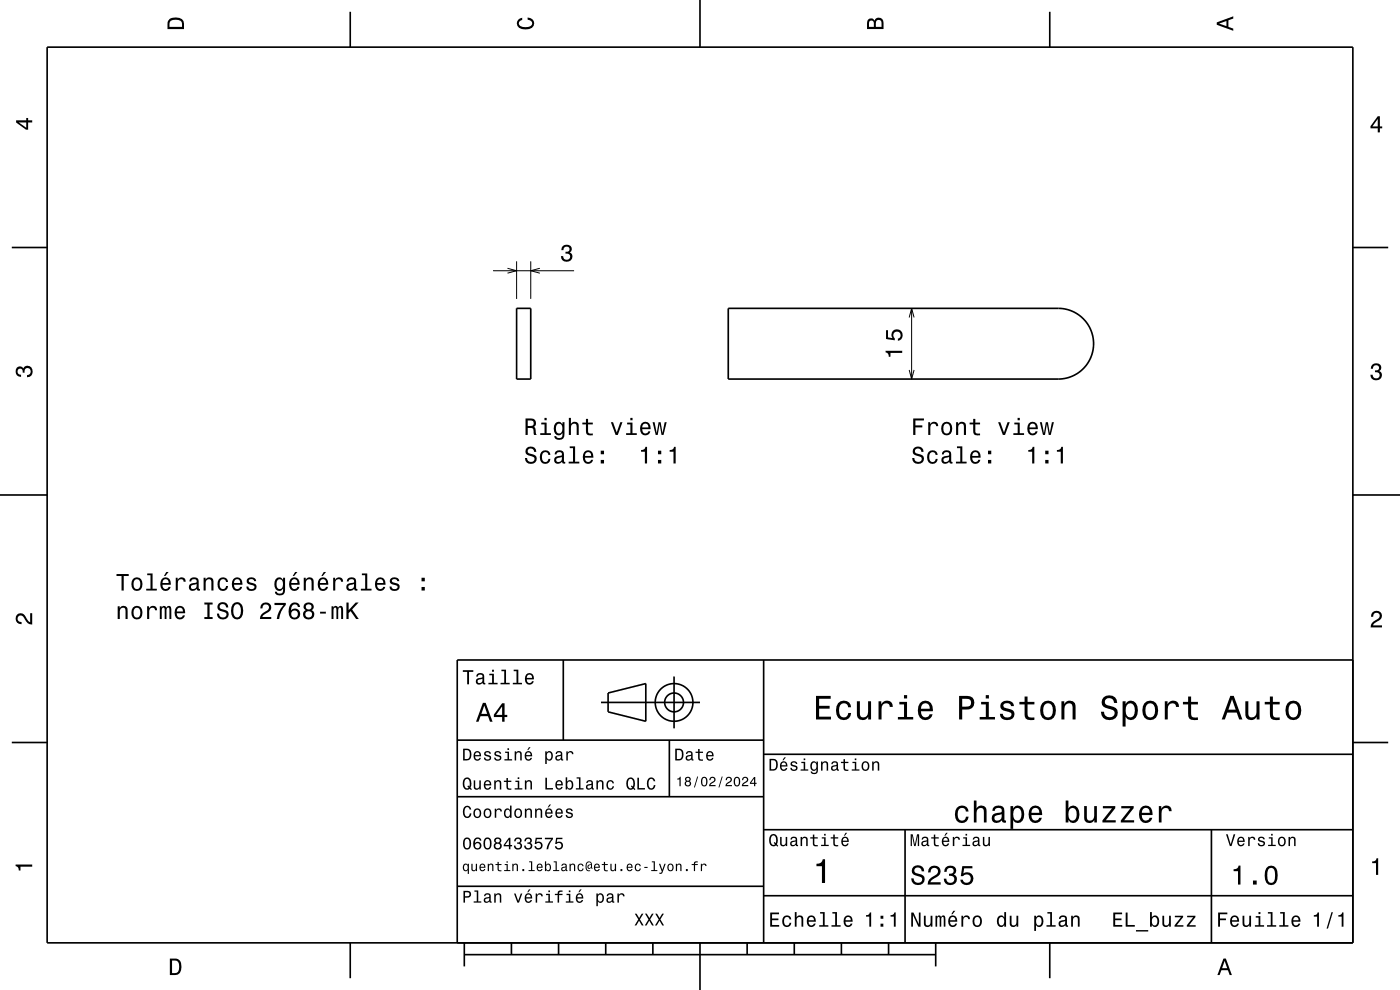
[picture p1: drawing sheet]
<svg xmlns="http://www.w3.org/2000/svg" width="297mm" height="210mm" viewBox="0 0 297 210" stroke-linecap="round" stroke-linejoin="round" font-family="sans-serif">
<path d="M104.6 57.4h17.2M107.7 56.9l1.9 .5-1.9 .5M109.6 55.4v8M112.6 55.4v8M114.5 56.9l-1.9 .5 1.9 .5M192.9 67.3l.5-1.9 .5 1.9M192.9 78.5l.5 1.9 .5-1.9M193.4 65.4v15" fill="none" stroke="#000" stroke-width=".21"/>
<g fill="none" stroke="#000" stroke-width=".35">
<path d="M10 10h277v190h-277zM74.3 2.5v7.5M148.5 0v10M222.7 2.5v7.5M2.5 52.5h7.5M287 52.5h7.5M109.6 65.4h3v15h-3zM154.5 65.4h70a7.5 7.5 0 0 1 7.5 7.5 7.5 7.5 0 0 1-7.5 7.5h-70zM0 105h10M287 105h10M119.5 140v17M162 140v60"/>
<path d="M287 140h-190v60M2.5 157.5h7.5M97 157h65M127.5 149h21M129 147l8-2v8l-8-2zM142 157v12M143 143.5v11M287 157.5h7.5M97 169h65M162 176h125M162 160h125M192 176v24"/>
<path d="M257 176v24M97 188h65M162 190h125M74.3 200v7.5M98.5 202.5h100M98.5 200v5M108.5 200v2.5M118.5 200v2.5M128.5 200v2.5M138.5 200v2.5M148.5 200v10M158.5 200v2.5"/>
<path d="M168.5 200v2.5M178.5 200v2.5M188.5 200v2.5M198.5 200v5M222.7 200v7.5"/>
<circle cx="143" cy="149" r="2"/>
<circle cx="143" cy="149" r="4"/>
</g>
<g fill="#000">
<path d="M36 4a2.18 2.18 0 0 0-.5 2.2h3.5v-1.2a1.43 1.43 0 0 0-1.7-1.3zM36.3 4.4a2.15 2.15 0 0 1 2.2 .3l.1 1h-2.6v-1z" fill-rule="evenodd"/>
<path d="M109.9 4.2l.9-.4v.4a.7 .7 0 0 0-.7 .5 .7 .7 0 0 0 .3 .8 1.7 1.7 0 0 0 2.5-.5 .9 .9 0 0 0-1-.8v-.5a1.24 1.24 0 0 1 1.4 1.1 1.24 1.24 0 0 1-1 1.4 2.22 2.22 0 0 1-2.5-.7l-.2-.5z" fill-rule="evenodd"/>
<path d="M184.2 4.2l-.3 .7v1.3h3.5v-1.3a.98 .98 0 0 0-.7-1.1 .98 .98 0 0 0-1.2 .6 .84 .84 0 0 0-1.3-.2zM184.5 4.5a.54 .54 0 0 1 .6-.1 .54 .54 0 0 1 .3 .6v.7h-1zM185.9 4.4a.62 .62 0 0 1 .8-.1 .62 .62 0 0 1 .3 .6v.8h-1.2z" fill-rule="evenodd"/>
<path d="M258.1 4.7v.6l3.5 1.2v-.4l-1-.4v-1.4l1-.4v-.4zM258.6 5l1.6-.5v1z" fill-rule="evenodd"/>
<path d="M3.4 25.5v.5l2.1 1.5h.5v-1.5h.8v-.5h-.8v-.5h-.4v.5zM4 26h1.6v1.1z" fill-rule="evenodd"/>
<path d="M292.3 24.7l-1.6 2.1v.4h1.6v.9h.4v-.9h.5v-.4h-.5v-2.1zM292.3 25.2v1.6h-1.1z" fill-rule="evenodd"/>
<path d="M119.4 52.2a1.08 1.08 0 0 1 1.3-.2 1.08 1.08 0 0 1 .5 1.3l-.3 .3a1.06 1.06 0 0 1 .5 1.2 1.06 1.06 0 0 1-1.2 .7 1.1 1.1 0 0 1-1.2-1.2h.5a.71 .71 0 0 0 1 .8 .71 .71 0 0 0 0-1.3h-.5v-.4a.61 .61 0 0 0 .8-.3 .61 .61 0 0 0-.3-.8 .61 .61 0 0 0-.8 .2l-.2 .6h-.4z" fill-rule="evenodd"/>
<path d="M187.9 74.4v.4a.77 .77 0 0 1 .6 .9h.4v-.8h2.5v-.5zM188 70v1.9l1.8 .3v-.4a.79 .79 0 0 1-.2-1.2 .79 .79 0 0 1 1.2 0 .79 .79 0 0 1-.1 1.1l-.2 .1v.5a1.21 1.21 0 0 0 1-1.5 1.21 1.21 0 0 0-1.6-.8 1.21 1.21 0 0 0-.6 1.7l-.9-.1v-1.6z" fill-rule="evenodd"/>
<path d="M291.1 77.4a1.08 1.08 0 0 1 1.4-.2 1.08 1.08 0 0 1 .4 1.2l-.3 .3a1.06 1.06 0 0 1 .5 1.3 1.06 1.06 0 0 1-1.2 .7 1.1 1.1 0 0 1-1.2-1.2h.5a.71 .71 0 0 0 1 .8 .71 .71 0 0 0 .1-1.3h-.6v-.4a.61 .61 0 0 0 .8-.3 .61 .61 0 0 0-.2-.8 .61 .61 0 0 0-.9 .2l-.1 .5h-.5z" fill-rule="evenodd"/>
<path d="M3.6 78a.86 .86 0 0 1 1.4 .2 1.06 1.06 0 0 1 1.2-.6 1.06 1.06 0 0 1 .7 1.2 1.1 1.1 0 0 1-1.2 1.2v-.4a.71 .71 0 0 0 .8-1 .71 .71 0 0 0-1.3-.1v.6h-.4a.61 .61 0 0 0-.3-.8 .61 .61 0 0 0-.8 .2 .61 .61 0 0 0 .2 .8l.6 .2v.4a1.15 1.15 0 0 1-1.2-.6 1.15 1.15 0 0 1 .3-1.3z" fill-rule="evenodd"/>
<path d="M111.5 88.8v3.5h.5v-1.5a.85 .85 0 0 1 1.2 .5l.1 1h.5l-.3-1.5-.2-.2a.97 .97 0 0 0 .4-1.2 .97 .97 0 0 0-1-.6zM112 89.2a1.09 1.09 0 0 1 1.2 .3 .6 .6 0 0 1-.1 .7 .6 .6 0 0 1-.6 .2h-.5zM114.8 89.6v.4h.7v1.9h-.9v.4h2.3v-.4h-.9v-2.3zM115.5 88.6v.5h.5v-.5zM117.8 89.8a1.57 1.57 0 0 0 .7 2.6l.5-.2 .3-.3a.73 .73 0 0 1-.3 1 .73 .73 0 0 1-1-.4h-.4a1.1 1.1 0 0 0 1.2 .8 1.1 1.1 0 0 0 .9-1.2v-2.5h-.4v.4l-.3-.4a.89 .89 0 0 0-1.2 .2zM118.1 90.1a.63 .63 0 0 1 .7-.2 .63 .63 0 0 1 .5 .6 1.11 1.11 0 0 1-.7 1.5 1.19 1.19 0 0 1-.5-1.9zM120.7 88.6v3.7h.4v-1.6a.63 .63 0 0 1 .4-.8 .63 .63 0 0 1 .8 .4v2h.5v-1.8a.88 .88 0 0 0-.6-1 .88 .88 0 0 0-1.1 .5v-1.4zM124.3 88.9v.7h-.8v.4h.8v1.8a1.04 1.04 0 0 0 1.5 .5v-.3a.68 .68 0 0 1-1-.4l-.1-1.6h1.1v-.4h-1.1v-.7zM129.6 89.6l1 2.7h.5l1-2.7h-.5l-.8 2.1-.7-2.1zM133 89.6v.4h.7v1.9h-.9v.4h2.3v-.4h-.9v-2.3zM133.7 88.6v.5h.5v-.5zM136.1 89.8a1.54 1.54 0 0 0 .8 2.6 1.05 1.05 0 0 0 1.1-.9h-.5l-.2 .3-.4 .2a.76 .76 0 0 1-.7-1h1.8a1.16 1.16 0 0 0-.5-1.3 1.16 1.16 0 0 0-1.4 .1zM136.4 90.1a.66 .66 0 0 1 .8-.2 .66 .66 0 0 1 .4 .8h-1.4zM138.4 89.6l.7 2.7h.4l.4-2.3 .4 2.3h.5l.6-2.7h-.4l-.4 2.3-.4-2.3h-.5l-.4 2.3-.4-2.3z" fill-rule="evenodd"/>
<path d="M111.8 95a.96 .96 0 0 0-.3 1.1 .96 .96 0 0 0 .9 .6 .77 .77 0 0 1 .9 .9 .84 .84 0 0 1-.9 .3 .84 .84 0 0 1-.6-.7h-.4a1.21 1.21 0 0 0 1.4 1.2 1.21 1.21 0 0 0 .8-1.8l-1.2-.4a.58 .58 0 0 1-.4-.8 .58 .58 0 0 1 .9-.2l.2 .1 .2 .6h.5a1.17 1.17 0 0 0-.7-1.2 1.17 1.17 0 0 0-1.3 .3zM114.8 95.9a1.53 1.53 0 0 0 .9 2.5 1.05 1.05 0 0 0 1.1-1.1h-.5a.67 .67 0 0 1-.6 .7 .67 .67 0 0 1-.7-.6 1.11 1.11 0 0 1 .7-1.5 .6 .6 0 0 1 .6 .6h.5a1.09 1.09 0 0 0-.8-1 1.09 1.09 0 0 0-1.2 .4zM117.9 95.7l-.2 .7h.4a.55 .55 0 0 1 .6-.5 .55 .55 0 0 1 .4 .7l-.2 .1a1.13 1.13 0 0 0-1.3 .9 .73 .73 0 0 0 .8 .8l.4-.1 .4-.3 .1 .3h.6v-.3l-.2-.1-.1-1.6a1.02 1.02 0 0 0-.6-.8 1.02 1.02 0 0 0-1.1 .2zM118.1 97.3l1.1-.4a.77 .77 0 0 1-.2 .9 .77 .77 0 0 1-.9 .1zM120.9 94.7v.4h.7v2.8h-1v.4h2.3v-.4h-.9v-3.2zM123.9 95.9a1.54 1.54 0 0 0 .8 2.5 1.06 1.06 0 0 0 1.1-.9h-.4l-.2 .4-.4 .1a.76 .76 0 0 1-.7-.9h1.8a1.16 1.16 0 0 0-.5-1.4 1.16 1.16 0 0 0-1.5 .2zM124.3 96.1a.66 .66 0 0 1 .8-.1 .66 .66 0 0 1 .3 .7h-1.3zM127.4 97.6v.7h.7v-.7zM127.4 95.6v.8h.7v-.8z" fill-rule="evenodd"/>
<path d="M136 95.5v.3h.8v2.5h.5v-3.5h-.4a.77 .77 0 0 1-.9 .7zM139.6 97.6v.7h.7v-.7zM139.6 95.6v.8h.7v-.8zM142.1 95.5v.3h.8v2.5h.4v-3.5h-.3a.77 .77 0 0 1-.9 .7z" fill-rule="evenodd"/>
<path d="M193.7 88.8v3.5h.5v-1.6h1.5v-.5h-1.5v-1h1.8v-.4zM196.9 89.6v2.7h.5v-1.6a.67 .67 0 0 1 .3-.8 .67 .67 0 0 1 .9 .3v.2h.4a.89 .89 0 0 0-.7-.9 .89 .89 0 0 0-1 .5v-.4zM200 89.8a1.53 1.53 0 0 0 .8 2.6 1.48 1.48 0 0 0 1.2-1.5 1.48 1.48 0 0 0-1.2-1.4l-.5 .1zM200.3 90.1a.67 .67 0 0 1 .7-.2 .67 .67 0 0 1 .5 .6 1.11 1.11 0 0 1-.7 1.5 1.17 1.17 0 0 1-.5-1.9zM202.8 89.6v2.7h.5v-1.6a.64 .64 0 0 1 .4-.8 .64 .64 0 0 1 .8 .4v2h.4v-1.8a.89 .89 0 0 0-.6-1 .89 .89 0 0 0-1 .5v-.4zM206.5 88.9v.7h-.8v.4h.8v1.8a1.05 1.05 0 0 0 1.4 .5v-.3a.68 .68 0 0 1-1-.4v-1.6h1v-.4h-1v-.7zM211.7 89.6l1 2.7h.5l1-2.7h-.5l-.7 2.1-.8-2.1zM215.2 89.6v.4h.7v1.9h-.9v.4h2.2v-.4h-.9v-2.3zM215.9 88.6v.5h.4v-.5zM218.2 89.8a1.54 1.54 0 0 0 .8 2.6 1.06 1.06 0 0 0 1.1-.9h-.4l-.2 .3-.4 .2a.76 .76 0 0 1-.7-1h1.8a1.16 1.16 0 0 0-.5-1.3 1.16 1.16 0 0 0-1.5 .1zM218.6 90.1a.66 .66 0 0 1 .8-.2 .66 .66 0 0 1 .3 .8h-1.3zM220.6 89.6l.7 2.7h.4l.4-2.3 .4 2.3h.4l.7-2.7h-.4l-.5 2.3-.4-2.3h-.4l-.4 2.3-.5-2.3z" fill-rule="evenodd"/>
<path d="M193.9 95a.96 .96 0 0 0-.2 1.1 .96 .96 0 0 0 .9 .6 .77 .77 0 0 1 .9 .9 .84 .84 0 0 1-.9 .3 .84 .84 0 0 1-.6-.7h-.5a1.21 1.21 0 0 0 1.5 1.2 1.21 1.21 0 0 0 .7-1.8l-1.2-.4a.58 .58 0 0 1-.3-.8 .58 .58 0 0 1 .8-.2l.2 .1 .3 .6h.4a1.16 1.16 0 0 0-.7-1.2 1.16 1.16 0 0 0-1.3 .3zM197 95.9a1.52 1.52 0 0 0 .8 2.5 1.05 1.05 0 0 0 1.1-1.1h-.4a.67 .67 0 0 1-.6 .7 .67 .67 0 0 1-.7-.6 1.11 1.11 0 0 1 .6-1.5 .6 .6 0 0 1 .7 .6h.4a1.09 1.09 0 0 0-.7-1 1.09 1.09 0 0 0-1.2 .4zM200.1 95.7l-.3 .7h.4a.55 .55 0 0 1 .7-.5 .55 .55 0 0 1 .4 .7l-.2 .1a1 1 0 0 0-1.1 .2 1 1 0 0 0-.2 1 .94 .94 0 0 0 1.6 .1l.1 .3h.6v-.3l-.3-.1v-.2v-1.4a1.02 1.02 0 0 0-.7-.8 1.02 1.02 0 0 0-1 .2zM200.3 97.3l1.1-.4a.77 .77 0 0 1-.2 .9 .77 .77 0 0 1-.9 .1l-.2-.3zM203 94.7v.4h.7v2.8h-.9v.4h2.3v-.4h-.9v-3.2zM206.1 95.9a1.54 1.54 0 0 0 .8 2.5 1.05 1.05 0 0 0 1.1-.9h-.5l-.2 .4-.4 .1a.76 .76 0 0 1-.6-.9h1.7a1.16 1.16 0 0 0-.5-1.4 1.16 1.16 0 0 0-1.4 .2zM206.4 96.1a.66 .66 0 0 1 .8-.1 .66 .66 0 0 1 .4 .7h-1.3zM209.6 97.6v.7h.7v-.7zM209.6 95.6v.8h.7v-.8z" fill-rule="evenodd"/>
<path d="M218.1 95.5v.3h.9v2.5h.4v-3.5h-.3a.78 .78 0 0 1-1 .7zM221.7 97.6v.7h.7v-.7zM221.7 95.6v.8h.7v-.8zM224.2 95.5v.3h.8v2.5h.5v-3.5h-.4a.77 .77 0 0 1-.9 .7z" fill-rule="evenodd"/>
<path d="M3.6 130.4a1.22 1.22 0 0 1 2 .7l.4 .6 .4 .3v-1.9h.4v2.4a1.8 1.8 0 0 1-1.7-1.4 .71 .71 0 0 0-.9-.5 .71 .71 0 0 0-.5 .8 .71 .71 0 0 0 .9 .5v.5a1.18 1.18 0 0 1-1.2-.7 1.18 1.18 0 0 1 .2-1.3z" fill-rule="evenodd"/>
<path d="M25 128.6v2.7h.4v-1.6a.63 .63 0 0 1 .4-.7 .63 .63 0 0 1 .8 .3v2h.5v-1.8a.89 .89 0 0 0-.6-1 .89 .89 0 0 0-1.1 .5v-.4zM28.2 128.9a1.53 1.53 0 0 0 .8 2.5 1.51 1.51 0 0 0 1.3-1.2 1.51 1.51 0 0 0-.8-1.6h-.9zM28.5 129.2a.67 .67 0 0 1 .7-.3 .67 .67 0 0 1 .5 .6 1.11 1.11 0 0 1-.7 1.5 1.17 1.17 0 0 1-.5-1.8zM31.2 128.6v2.7h.5v-1.5a.67 .67 0 0 1 .3-.8 .67 .67 0 0 1 .8 .2l.1 .2h.4a.89 .89 0 0 0-.7-.9 .89 .89 0 0 0-1 .6v-.5zM33.9 128.6v2.7h.4v-1.8l.2-.6h.3l.1 .3v2.1h.4v-2.1l.4-.3 .2 .1v.4v1.9h.5v-1.9a.69 .69 0 0 0-.6-.9l-.5 .4-.2-.3-.3-.1-.5 .4v-.3zM37.3 128.9a1.54 1.54 0 0 0 .8 2.5 1.06 1.06 0 0 0 1.1-.9h-.4l-.2 .4-.4 .1a.76 .76 0 0 1-.7-.9h1.8a1.17 1.17 0 0 0-.5-1.4 1.17 1.17 0 0 0-1.5 .2zM37.7 129.1a.66 .66 0 0 1 .8-.1 .66 .66 0 0 1 .3 .7h-1.3zM43.4 127.8v.4h.6v2.7h-.6v.4h1.7v-.4h-.6v-2.7h.6v-.4zM46.4 128a.97 .97 0 0 0-.2 1.1 .97 .97 0 0 0 .9 .6 .77 .77 0 0 1 .9 .9 .84 .84 0 0 1-.9 .3 .84 .84 0 0 1-.6-.7h-.5a1.21 1.21 0 0 0 1.5 1.2 1.21 1.21 0 0 0 .7-1.8l-.8-.3a.71 .71 0 0 1-.8-.6 .7 .7 0 0 1 .8-.6 .7 .7 0 0 1 .6 .8h.4a1.17 1.17 0 0 0-.7-1.2 1.17 1.17 0 0 0-1.3 .3zM49.4 128.2a2.52 2.52 0 0 0 .4 3.1 1.21 1.21 0 0 0 1.7-1 1.93 1.93 0 0 0-.9-2.5h-.8zM50 128.2l.3-.1a1.7 1.7 0 0 1 .3 2.8l-.3 .1a1.12 1.12 0 0 1-.8-1.4v-.6zM55.5 128.1l-.3 1h.5a.7 .7 0 0 1 .5-.9 .7 .7 0 0 1 .8 .5 .7 .7 0 0 1-.4 .9 1.8 1.8 0 0 0-1.5 1.7h2.4v-.4h-1.9a2.23 2.23 0 0 1 1.5-1.2 1.13 1.13 0 0 0 .1-1.7 1.13 1.13 0 0 0-1.7 .1zM58.2 127.9v.4h1.9a5.2 5.2 0 0 0-1.4 3h.5a5.2 5.2 0 0 1 1.4-3v-.4zM61.8 128.1a2.4 2.4 0 0 0 .2 3.2 1.16 1.16 0 0 0 1.5-.3 1.16 1.16 0 0 0-.2-1.6 1.16 1.16 0 0 0-1.6 .1 1.02 1.02 0 0 1 .9-1.3 .58 .58 0 0 1 .6 .6h.5a1.12 1.12 0 0 0-.8-1 1.12 1.12 0 0 0-1.1 .3zM61.7 130.3a.75 .75 0 0 1 1.5 0 .75 .75 0 0 1-1.5 0zM64.7 128a.84 .84 0 0 0 .2 1.4 1.11 1.11 0 0 0-.5 1.6 1.11 1.11 0 0 0 1.6 .3 1.03 1.03 0 0 0 .7-.9 1.03 1.03 0 0 0-.6-1 .89 .89 0 0 0 .4-1.1 .89 .89 0 0 0-1-.5zM64.8 130.3a.71 .71 0 0 1 1.4 0 .71 .71 0 0 1-1.4 0zM64.9 128.8a.6 .6 0 0 1 1.2 0 .6 .6 0 0 1-1.2 0zM67.9 129.8v.4h1.2v-.4zM70.3 128.6v2.7h.4l.1-2.1 .3-.3 .3 .3v2.1h.4v-1.8a.5 .5 0 0 1 .3-.6l.2 .1 .1 .4v1.9h.4v-1.9a.69 .69 0 0 0-.5-.9l-.6 .4-.2-.3-.3-.1-.5 .4v-.3zM73.5 127.8v3.5h.5v-1.2l.4-.5 1.1 1.7h.6l-1.4-2 1.4-1.5h-.6l-1.5 1.6v-1.6z" fill-rule="evenodd"/>
<path d="M24.7 121.8v.4h1.1v3.1h.4v-3.1h1.1v-.4zM28.2 122.8a1.53 1.53 0 0 0 .8 2.6 1.51 1.51 0 0 0 1.3-1.3 1.51 1.51 0 0 0-.8-1.5h-.9zM28.5 123.1a.67 .67 0 0 1 .7-.2 .67 .67 0 0 1 .5 .6 1.11 1.11 0 0 1-.7 1.5 1.17 1.17 0 0 1-.5-1.9zM31.2 121.6v.4h.7v2.9h-.9v.4h2.3v-.4h-.9v-3.3zM35.3 121.3l-.5 .9h.3l.7-.9zM34.3 122.8a1.54 1.54 0 0 0 .8 2.6 1.06 1.06 0 0 0 1.1-.9h-.4l-.3 .3-.3 .2a.75 .75 0 0 1-.7-1h1.7a1.16 1.16 0 0 0-.4-1.3 1.16 1.16 0 0 0-1.5 .1zM34.7 123.1a.66 .66 0 0 1 .8-.2 .66 .66 0 0 1 .3 .8h-1.3zM37.3 122.6v2.7h.4v-1.6a.67 .67 0 0 1 .4-.8 .67 .67 0 0 1 .8 .3l.1 .2h.4a.89 .89 0 0 0-.7-.9 .89 .89 0 0 0-1 .5v-.4zM40.4 122.7l-.2 .6h.4a.55 .55 0 0 1 .6-.5 .55 .55 0 0 1 .4 .8h-.2a1 1 0 0 0-1 .3 1 1 0 0 0-.3 1 .94 .94 0 0 0 1.7 0l.1 .3 .5 .1v-.4h-.2v-1.6a1.02 1.02 0 0 0-1.8-.6zM40.6 124.2l1.1-.3a.77 .77 0 0 1-.2 .9 .77 .77 0 0 1-.9 .1l-.1-.4zM43.2 122.6v2.7h.4v-1.6a.64 .64 0 0 1 .4-.8 .64 .64 0 0 1 .8 .4v2h.5v-1.8a.89 .89 0 0 0-.6-1 .89 .89 0 0 0-1.1 .5v-.4zM46.5 122.8a1.52 1.52 0 0 0 .8 2.6 1.05 1.05 0 0 0 1.1-1.1h-.4a.67 .67 0 0 1-.7 .7 .67 .67 0 0 1-.7-.6 1.12 1.12 0 0 1 .7-1.6 .6 .6 0 0 1 .6 .7h.5a1.09 1.09 0 0 0-.8-1 1.09 1.09 0 0 0-1.1 .3zM49.5 122.8a1.54 1.54 0 0 0 .8 2.6 1.06 1.06 0 0 0 1.1-.9h-.5l-.2 .3-.4 .2a.75 .75 0 0 1-.7-1h1.8a1.16 1.16 0 0 0-.5-1.3 1.16 1.16 0 0 0-1.4 .1zM49.8 123.1a.66 .66 0 0 1 .8-.2 .66 .66 0 0 1 .4 .8h-1.4zM52.6 122.7a.75 .75 0 0 0-.2 .8 .75 .75 0 0 0 .7 .5l.9 .4a.63 .63 0 0 1-.7 .6 .63 .63 0 0 1-.6-.6h-.4a1.07 1.07 0 0 0 1.2 1 1.07 1.07 0 0 0 .9-1.3l-.4-.3-1.1-.3a.54 .54 0 0 1 .4-.7 .54 .54 0 0 1 .6 .5h.5a1.03 1.03 0 0 0-.7-.9 1.03 1.03 0 0 0-1.1 .3zM58.5 122.8a1.57 1.57 0 0 0 .8 2.6l.4-.2 .3-.3a.73 .73 0 0 1-.3 1 .73 .73 0 0 1-1-.4h-.4a1.1 1.1 0 0 0 1.3 .8 1.1 1.1 0 0 0 .9-1.2v-2.5h-.5v.4l-.3-.4a.89 .89 0 0 0-1.2 .2zM58.8 123.1a.63 .63 0 0 1 .7-.2 .63 .63 0 0 1 .5 .6 1.1 1.1 0 0 1-.7 1.5 1.19 1.19 0 0 1-.5-1.9zM62.6 121.3l-.5 .9h.3l.7-.9zM61.6 122.8a1.54 1.54 0 0 0 .8 2.6 1.06 1.06 0 0 0 1.1-.9h-.4l-.2 .3-.4 .2a.76 .76 0 0 1-.7-1h1.8a1.17 1.17 0 0 0-.5-1.3 1.17 1.17 0 0 0-1.5 .1zM62 123.1a.66 .66 0 0 1 .8-.2 .66 .66 0 0 1 .3 .8h-1.3zM64.4 122.6v2.7h.5v-1.6a.63 .63 0 0 1 .4-.8 .63 .63 0 0 1 .8 .4v2h.4v-1.8a.89 .89 0 0 0-.6-1 .89 .89 0 0 0-1 .5v-.4zM68.7 121.3l-.5 .9h.3l.7-.9zM67.7 122.8a1.54 1.54 0 0 0 .8 2.6 1.06 1.06 0 0 0 1.1-.9h-.4l-.3 .3-.3 .2a.75 .75 0 0 1-.7-1h1.7a1.17 1.17 0 0 0-.5-1.3 1.17 1.17 0 0 0-1.4 .1zM68.1 123.1a.66 .66 0 0 1 .8-.2 .66 .66 0 0 1 .3 .8h-1.3zM70.7 122.6v2.7h.4v-1.6a.66 .66 0 0 1 .4-.8 .66 .66 0 0 1 .8 .3v.2h.5a.89 .89 0 0 0-.7-.9 .89 .89 0 0 0-1 .5v-.4zM73.8 122.7l-.2 .6h.4a.55 .55 0 0 1 .6-.5 .55 .55 0 0 1 .4 .8h-.2a1 1 0 0 0-1 .3 1 1 0 0 0-.3 1 .93 .93 0 0 0 1.7 0l.1 .3 .5 .1v-.4h-.2l-.1-1.6a1.02 1.02 0 0 0-.6-.8 1.02 1.02 0 0 0-1.1 .2zM74 124.2l1.1-.3a.77 .77 0 0 1-.2 .9 .77 .77 0 0 1-.9 .1l-.1-.4zM76.8 121.6v.4h.7v2.9h-.9v.4h2.2v-.4h-.9v-3.3zM79.9 122.8a1.54 1.54 0 0 0 .7 2.6 1.06 1.06 0 0 0 1.1-.9h-.4l-.2 .3-.4 .2a.75 .75 0 0 1-.7-1h1.8a1.16 1.16 0 0 0-.5-1.3 1.16 1.16 0 0 0-1.4 .1zM80.2 123.1a.66 .66 0 0 1 .8-.2 .66 .66 0 0 1 .3 .8h-1.3zM82.9 122.7a.75 .75 0 0 0-.2 .8 .75 .75 0 0 0 .7 .5l.9 .4a.63 .63 0 0 1-.6 .6 .63 .63 0 0 1-.6-.6h-.5a1.07 1.07 0 0 0 1.2 1 1.07 1.07 0 0 0 .9-1.3l-.4-.3-1.1-.3a.54 .54 0 0 1 .4-.7 .54 .54 0 0 1 .7 .5h.4a1.03 1.03 0 0 0-.7-.9 1.03 1.03 0 0 0-1.1 .3zM89.4 124.5v.8h.7v-.8zM89.4 122.6v.7h.7v-.7z" fill-rule="evenodd"/>
<path d="M291.2 129.9a1.18 1.18 0 0 1 1.9 .3 1.18 1.18 0 0 1-1 1.7l-.5 .3-.3 .5h1.9v.4h-2.4a1.8 1.8 0 0 1 1.4-1.8 .71 .71 0 0 0 .5-.8 .71 .71 0 0 0-.9-.5 .71 .71 0 0 0-.5 .8h-.4z" fill-rule="evenodd"/>
<path d="M98.2 158.8v2.5h.9a1.37 1.37 0 0 0 .7-2.2 1.56 1.56 0 0 0-1.6-.3zM98.6 159.1a.98 .98 0 0 1 1.1 .7 .98 .98 0 0 1-.6 1.2h-.5zM100.7 159.6a1.04 1.04 0 0 0-.2 1.2 1.04 1.04 0 0 0 1 .5l.5-.5h-.3l-.4 .3a.54 .54 0 0 1-.5-.7h1.3a.83 .83 0 0 0-.4-.9 .83 .83 0 0 0-1 .1zM100.9 159.7l.2-.1a.47 .47 0 0 1 .5 .1 .47 .47 0 0 1 .1 .5h-.9zM102.9 159.5l-.2 .1a.69 .69 0 0 0 .9 .9l.2 .1a.43 .43 0 0 1-.4 .5 .43 .43 0 0 1-.4-.4h-.3a.74 .74 0 0 0 .9 .7 .74 .74 0 0 0 .5-1l-1-.4a.38 .38 0 0 1 .3-.5 .38 .38 0 0 1 .4 .4h.3a.78 .78 0 0 0-1.2-.4zM105.1 159.5l-.2 .1a.69 .69 0 0 0 .9 .9l.2 .1a.43 .43 0 0 1-.4 .5 .43 .43 0 0 1-.5-.4h-.3a.74 .74 0 0 0 .9 .7 .74 .74 0 0 0 .5-1l-.9-.4a.38 .38 0 0 1 .3-.5 .38 .38 0 0 1 .4 .4h.3a.77 .77 0 0 0-1.2-.4zM107.2 159.4v.3h.5v1.3h-.7v.3h1.6v-.3h-.6v-1.6zM107.7 158.7v.4h.3v-.4zM109.2 159.4v1.9h.3v-1.1a.45 .45 0 0 1 .4-.6 .45 .45 0 0 1 .5 .5v1.2h.3v-1.3a.63 .63 0 0 0-.5-.7 .63 .63 0 0 0-.7 .4v-.3zM112.2 158.5l-.4 .6h.3l.5-.6zM111.5 159.6a1.04 1.04 0 0 0-.2 1.2 1.04 1.04 0 0 0 1.1 .5l.5-.5h-.3l-.5 .3a.54 .54 0 0 1-.5-.7h1.3a.83 .83 0 0 0-.4-.9 .83 .83 0 0 0-1 .1zM111.8 159.7l.1-.1a.48 .48 0 0 1 .5 .1 .48 .48 0 0 1 .2 .5h-1zM115.7 159.4v2.7h.3v-1.1a.66 .66 0 0 0 .7 .4 .66 .66 0 0 0 .5-.6 .91 .91 0 0 0 0-1.1 .91 .91 0 0 0-1-.3l-.2 .3v-.3zM116.1 159.8a.45 .45 0 0 1 .5-.2 .45 .45 0 0 1 .3 .4 .65 .65 0 0 1 .1 .8 .65 .65 0 0 1-.7 .2 .98 .98 0 0 1-.2-1.2zM118.1 159.5l-.2 .4h.3a.39 .39 0 0 1 .4-.3 .39 .39 0 0 1 .3 .5h-.1a.65 .65 0 0 0-1 .4 .65 .65 0 0 0 .6 .9l.6-.3 .1 .2h.4v-.2l-.2-.1v-1.1a.72 .72 0 0 0-.5-.6 .72 .72 0 0 0-.7 .2zM118.2 160.6l.8-.3a.55 .55 0 0 1-.2 .7 .55 .55 0 0 1-.6 0zM120.1 159.4v1.9h.4v-1.1a.47 .47 0 0 1 .2-.6 .47 .47 0 0 1 .6 .2v.2h.4a.64 .64 0 0 0-.5-.7 .64 .64 0 0 0-.8 .4v-.3z" fill-rule="evenodd"/>
<path d="M98.2 142.2v.3h.9v2.7h.4v-2.7h.9v-.3zM101.3 143l-.3 .5h.4a.47 .47 0 0 1 .5-.4 .47 .47 0 0 1 .4 .6l-.2 .1a.84 .84 0 0 0-1 .2 .84 .84 0 0 0 0 1.1 .9 .9 0 0 0 1.3-.2l.1 .2 .5 .1v-.3l-.3-.1v-1.3a.87 .87 0 0 0-1.4-.5zM101.4 144.3l.9-.3a.66 .66 0 0 1-.1 .7 .66 .66 0 0 1-.8 .1zM103.8 142.9v.3h.6v1.6h-.8v.4h2v-.4h-.8v-1.9zM104.4 142.1v.4h.4v-.4zM106.4 142.1v.3h.6v2.4h-.8v.4h1.9v-.4h-.7v-2.7zM109 142.1v.3h.6v2.4h-.8v.4h1.9v-.4h-.7v-2.7zM111.6 143.1a1.32 1.32 0 0 0 .7 2.1 .9 .9 0 0 0 .9-.7h-.3l-.2 .3-.4 .1a.65 .65 0 0 1-.6-.8h1.6a1 1 0 0 0-.4-1.2 1 1 0 0 0-1.3 .2zM111.9 143.3a.57 .57 0 0 1 .7-.1 .57 .57 0 0 1 .3 .6h-1.2z" fill-rule="evenodd"/>
<path d="M102.4 149.1l-1.4 4h.5l.4-1.2h1.6l.4 1.2h.6l-1.5-4zM102.7 149.7l.7 1.7h-1.3zM106.5 149.2l-1.7 2.4v.5h1.7v1h.5v-1h.6v-.5h-.6v-2.4zM106.5 149.9v1.7h-1.3z" fill-rule="evenodd"/>
<path d="M143.2 158.8v2.5h.9a1.37 1.37 0 0 0 .7-2.2 1.56 1.56 0 0 0-1.6-.3zM143.6 159.1a.98 .98 0 0 1 1.1 .7 .98 .98 0 0 1-.6 1.2h-.5zM145.7 159.5l-.2 .4h.3a.39 .39 0 0 1 .5-.3 .39 .39 0 0 1 .3 .5h-.2a.65 .65 0 0 0-.9 .4 .65 .65 0 0 0 .5 .9l.7-.3v.2h.4v-.2l-.1-.1-.1-1.1a.73 .73 0 0 0-.4-.6 .73 .73 0 0 0-.8 .2zM145.8 160.6l.8-.3a.55 .55 0 0 1-.1 .7 .55 .55 0 0 1-.7 0zM148.1 158.9v.5h-.5v.3h.5v1.3a.75 .75 0 0 0 1 .4v-.3a.48 .48 0 0 1-.7-.3v-1.1h.7v-.3h-.7v-.5zM150 159.6a1.04 1.04 0 0 0-.2 1.2 1.04 1.04 0 0 0 1.1 .5l.5-.5h-.4l-.4 .3a.54 .54 0 0 1-.5-.7h1.3a.83 .83 0 0 0-.4-.9 .83 .83 0 0 0-1 .1zM150.3 159.7l.1-.1a.48 .48 0 0 1 .5 .1 .48 .48 0 0 1 .2 .5h-1z" fill-rule="evenodd"/>
<path d="M173.1 147.6v5h3.2v-.6h-2.5v-1.7h2.2v-.6h-2.2v-1.5h2.4v-.6zM177.8 149.2a2.59 2.59 0 0 0 .5 3.4 1.58 1.58 0 0 0 2.3-1.4h-.6a.95 .95 0 0 1-.9 1 .95 .95 0 0 1-1-.9 1.59 1.59 0 0 1 .9-2.1 .85 .85 0 0 1 .9 .8h.7a1.56 1.56 0 0 0-1.1-1.3 1.56 1.56 0 0 0-1.7 .5zM181.8 148.8v2.5a1.27 1.27 0 0 0 .9 1.4 1.27 1.27 0 0 0 1.5-.7v.6h.6v-3.8h-.6v2.2a.92 .92 0 0 1-.6 1.1 .92 .92 0 0 1-1.2-.4v-2.9zM186.4 148.8v3.8h.6v-2.2a.95 .95 0 0 1 .5-1.1 .95 .95 0 0 1 1.2 .3l.1 .4h.6a1.28 1.28 0 0 0-1-1.4 1.28 1.28 0 0 0-1.4 .8v-.6zM190.8 148.9v.5h1v2.7h-1.3v.5h3.2v-.5h-1.3v-3.2zM191.8 147.4v.8h.6v-.8zM195.1 149.2a2.62 2.62 0 0 0 .5 3.4 1.57 1.57 0 0 0 2.2-1.1h-.6l-.3 .5-.5 .2a1.08 1.08 0 0 1-1-1.3h2.5a1.66 1.66 0 0 0-.7-2 1.66 1.66 0 0 0-2.1 .3zM195.6 149.5a.94 .94 0 0 1 1.2-.2 .94 .94 0 0 1 .5 1h-1.9zM203.5 147.6v5h.6v-2.1h.8a1.47 1.47 0 0 0 1.8-1.2 1.47 1.47 0 0 0-1.5-1.7zM204.1 148.2a1.6 1.6 0 0 1 1.8 .5 .86 .86 0 0 1 0 .9 .86 .86 0 0 1-.9 .3h-.9zM208.1 148.9v.5h1v2.7h-1.3v.5h3.3v-.5h-1.3v-3.2zM209.1 147.4v.8h.7v-.8zM212.6 148.9a1.08 1.08 0 0 0-.3 1.2 1.08 1.08 0 0 0 1 .7l1.1 .4a.57 .57 0 0 1 .2 .6 .57 .57 0 0 1-.5 .4 .96 .96 0 0 1-1.4-.8h-.6a1.6 1.6 0 0 0 1.3 1.4 1.6 1.6 0 0 0 1.7-.8 1.13 1.13 0 0 0-1-1.6l-1.1-.3-.2-.4a.87 .87 0 0 1 .9-.5 .87 .87 0 0 1 .8 .6h.6a1.41 1.41 0 0 0-2.1-1.1zM217.4 147.8v1.1h-1.1v.5h1.1v2.6l.2 .4 .4 .3h1.4v-.5a.97 .97 0 0 1-1.4-.5v-2.3h1.4v-.5h-1.4v-1.1zM221.1 149.2a2.56 2.56 0 0 0 .5 3.4 1.72 1.72 0 0 0 1.8-.2 1.72 1.72 0 0 0 .6-1.7 1.7 1.7 0 0 0-.9-1.9 1.7 1.7 0 0 0-2 .4zM221.6 149.6a.96 .96 0 0 1 1-.4 .96 .96 0 0 1 .7 .8 1.59 1.59 0 0 1-1 2.2 1.19 1.19 0 0 1-1-1.5zM225.2 148.8v3.8h.6v-2.2a.97 .97 0 0 1 .5-1.1 .97 .97 0 0 1 1.1 .2l.1 .7v2.4h.7v-2.5a1.27 1.27 0 0 0-.9-1.4 1.27 1.27 0 0 0-1.5 .6v-.5zM234.1 147.9a1.38 1.38 0 0 0-.3 1.5 1.38 1.38 0 0 0 1.3 .9 1.25 1.25 0 0 1 1.4 .9 1.15 1.15 0 0 1-1.3 .9 1.15 1.15 0 0 1-1-1.1h-.7a1.8 1.8 0 0 0 1.7 1.8 1.8 1.8 0 0 0 1.9-1.6 1.46 1.46 0 0 0-1.5-1.4l-.6-.2a.83 .83 0 0 1-.5-1.1 .83 .83 0 0 1 1.2-.3l.5 .5 .1 .4h.7a1.67 1.67 0 0 0-1-1.6 1.67 1.67 0 0 0-1.9 .4zM238.2 148.8v5.3h.6v-2.1a1.32 1.32 0 0 0 1.4 .7 1.32 1.32 0 0 0 1.1-1.1 2.43 2.43 0 0 0-.8-2.8 1.21 1.21 0 0 0-1.7 .5v-.5zM239.1 149.6a.9 .9 0 0 1 .9-.4 .9 .9 0 0 1 .7 .8 1.61 1.61 0 0 1-.9 2.2 1.18 1.18 0 0 1-1-1.5zM242.8 149.2a2.56 2.56 0 0 0 .5 3.4 1.72 1.72 0 0 0 1.8-.2 1.72 1.72 0 0 0 .6-1.7 1.7 1.7 0 0 0-.9-1.9 1.7 1.7 0 0 0-2 .4zM243.3 149.6a.96 .96 0 0 1 1-.4 .96 .96 0 0 1 .7 .8 1.59 1.59 0 0 1-1 2.2 1.19 1.19 0 0 1-1-1.5zM247.1 148.8v3.8h.6v-2.2a.95 .95 0 0 1 .5-1.1 .95 .95 0 0 1 1.2 .3l.1 .4h.6a1.28 1.28 0 0 0-1-1.4 1.28 1.28 0 0 0-1.4 .8v-.6zM252 147.8v1.1h-1v.5h1l.1 2.6 .2 .4 .4 .3h1.4v-.5a.97 .97 0 0 1-1.4-.5v-2.3h1.4v-.5h-1.4v-1.1zM261 147.6l-1.8 5h.6l.6-1.4h2l.5 1.4h.7l-1.9-5zM261.4 148.3l.7 2.2h-1.5zM264.2 148.8v2.5a1.27 1.27 0 0 0 .9 1.4 1.27 1.27 0 0 0 1.5-.7v.6h.6v-3.8h-.6v2.2a.92 .92 0 0 1-.6 1.1 .92 .92 0 0 1-1.1-.4l-.1-2.9zM269.4 147.8v1.1h-1.1v.5h1.1v2.6l.2 .4 .4 .3 .7 .1 .8-.1v-.5a.97 .97 0 0 1-1.4-.5l-.1-2.3h1.5v-.5h-1.5v-1.1zM273.1 149.2a2.56 2.56 0 0 0 .6 3.4 1.72 1.72 0 0 0 1.8-.2 1.72 1.72 0 0 0 .6-1.7 1.7 1.7 0 0 0-.9-1.9 1.7 1.7 0 0 0-2.1 .4zM273.6 149.6a.96 .96 0 0 1 1-.4 .96 .96 0 0 1 .7 .8 1.59 1.59 0 0 1-.9 2.2 1.19 1.19 0 0 1-1.1-1.5z" fill-rule="evenodd"/>
<path d="M98.4 178a1.44 1.44 0 0 0 .7 2.2 1.45 1.45 0 0 0 .6-2.2 .79 .79 0 0 0-1.3 0zM98.8 178h.5a1.69 1.69 0 0 1 0 1.9h-.5a1.71 1.71 0 0 1 0-1.9zM100.8 177.8a1.72 1.72 0 0 0 .1 2.3 .83 .83 0 0 0 1.1-.2 .83 .83 0 0 0-.1-1.1 .83 .83 0 0 0-1.2 0 .74 .74 0 0 1 .6-.9l.3 .1 .2 .3h.3a.8 .8 0 0 0-.5-.6 .8 .8 0 0 0-.8 .1zM100.7 179.4a.55 .55 0 0 1 1.1 0 .55 .55 0 0 1-1.1 0zM102.8 178a1.44 1.44 0 0 0 .6 2.2 1.45 1.45 0 0 0 .7-2.2 .79 .79 0 0 0-1.3 0zM103.2 178h.5a1.71 1.71 0 0 1 0 1.9h-.5a1.69 1.69 0 0 1 0-1.9zM105 177.8l-.1 .2a.57 .57 0 0 0 .2 .8 .78 .78 0 0 0-.1 1.2 .78 .78 0 0 0 1.2 0 .78 .78 0 0 0-.2-1.2 .68 .68 0 0 0 .2-1 .68 .68 0 0 0-.9-.1zM105.1 179.5a.51 .51 0 0 1 1 0 .51 .51 0 0 1-1 0zM105.2 178.3a.42 .42 0 0 1 .8 0 .42 .42 0 0 1-.8 0zM108 177.7l-1.1 1.5v.3h1.1v.7h.3v-.7h.3v-.3h-.3v-1.5zM108 178.1v1.1h-.8zM109.3 177.8l-.2 .7h.3a.44 .44 0 0 1 .2-.6 .44 .44 0 0 1 .6 .2 .44 .44 0 0 1-.1 .6h-.4v.3a.52 .52 0 0 1 .7 .3 .52 .52 0 0 1-.4 .7 .52 .52 0 0 1-.6-.4v-.2h-.4a.84 .84 0 0 0 1.1 .8 .84 .84 0 0 0 .4-1.3l-.1-.1a.72 .72 0 0 0 0-1.1 .72 .72 0 0 0-1.1 .1zM111.5 177.8l-.3 .7h.4a.44 .44 0 0 1 .2-.6 .44 .44 0 0 1 .6 .2 .44 .44 0 0 1-.2 .6h-.3v.3a.52 .52 0 0 1 .6 .3 .52 .52 0 0 1-.3 .7 .52 .52 0 0 1-.6-.4l-.1-.2h-.3a.84 .84 0 0 0 1.1 .8 .84 .84 0 0 0 .4-1.3l-.2-.1a.72 .72 0 0 0 0-1.1 .72 .72 0 0 0-1 .1zM113.6 177.7l-.2 1.3h.3a.57 .57 0 0 1 .9-.1 .57 .57 0 0 1 0 .9 .57 .57 0 0 1-.9-.3h-.3a.86 .86 0 0 0 1 .7 .86 .86 0 0 0 .6-1.1 .86 .86 0 0 0-1.2-.4l.1-.7h1.1v-.3zM115.6 177.7v.3h1.4a3.7 3.7 0 0 0-1.1 2.2h.4a3.8 3.8 0 0 1 1-2.2v-.3zM118 177.7l-.2 1.3h.3a.57 .57 0 0 1 .8-.1 .57 .57 0 0 1 0 .9 .57 .57 0 0 1-.9-.3h-.3a.86 .86 0 0 0 1.1 .8 .86 .86 0 0 0 .6-1.2 .86 .86 0 0 0-1.3-.4l.1-.7h1.1v-.3z" fill-rule="evenodd"/>
<path d="M98.4 165.2a1.45 1.45 0 0 0 .7 2.3l.5-.2 .3 .3 .2-.2-.3-.3a1.53 1.53 0 0 0-.5-2.2l-.6 .1zM98.8 165.3l.3-.1a1.2 1.2 0 0 1 .5 1.6l-.3-.2-.2 .2 .3 .3-.3 .1a1.21 1.21 0 0 1-.3-1.9zM100.5 165.5v1.3a.63 .63 0 0 0 .4 .7 .63 .63 0 0 0 .8-.3v.3h.3v-2h-.3v1.2a.46 .46 0 0 1-.3 .5 .46 .46 0 0 1-.6-.2v-1.5zM102.8 165.7a1.04 1.04 0 0 0-.1 1.2 1.04 1.04 0 0 0 1 .6l.5-.6h-.3l-.5 .4a.54 .54 0 0 1-.4-.7h1.2a.83 .83 0 0 0-.3-1 .83 .83 0 0 0-1.1 .1zM103.1 165.9l.1-.1a.47 .47 0 0 1 .5 .1 .47 .47 0 0 1 .2 .4h-.9zM104.8 165.5v2h.4v-1.1a.45 .45 0 0 1 .3-.7 .45 .45 0 0 1 .5 .6v1.2h.3v-1.3a.63 .63 0 0 0-.4-.7 .63 .63 0 0 0-.8 .3v-.3zM107.4 165v.6h-.5v.3h.5l.1 1.3a.75 .75 0 0 0 1 .3v-.3l-.7-.1v-.3v-.9h.7v-.3h-.7v-.6zM109.3 165.6v.3h.5v1.3h-.6v.3h1.6v-.3h-.6v-1.6zM109.8 164.9v.3h.4v-.3zM111.4 165.5v2h.3v-1.1a.45 .45 0 0 1 .3-.7 .45 .45 0 0 1 .5 .6v1.2h.4v-1.3a.63 .63 0 0 0-.5-.7 .63 .63 0 0 0-.7 .3v-.3zM115.7 165v2.5h1.6v-.3h-1.3v-2.2zM118 165.7a1.04 1.04 0 0 0-.2 1.2 1.04 1.04 0 0 0 1.1 .6l.5-.6h-.3l-.5 .4a.54 .54 0 0 1-.5-.7h1.3a.83 .83 0 0 0-.3-1 .83 .83 0 0 0-1.1 .1zM118.3 165.9l.1-.1a.47 .47 0 0 1 .5 .1 .47 .47 0 0 1 .2 .4h-1zM120 164.9v2.6h.3v-.3a.66 .66 0 0 0 .7 .3 .66 .66 0 0 0 .6-.6 .9 .9 0 0 0 0-1 .9 .9 0 0 0-1-.3l-.3 .2v-.9zM120.5 165.9a.45 .45 0 0 1 .4-.1 .45 .45 0 0 1 .4 .4v.3a.6 .6 0 0 1-.5 .8 .85 .85 0 0 1-.3-1.4zM122.3 164.9v.2h.5v2.1h-.6v.3h1.6v-.3h-.7v-2.3zM124.6 165.6l-.2 .5h.3a.39 .39 0 0 1 .4-.4 .39 .39 0 0 1 .3 .6h-.1a.65 .65 0 0 0-1 .4 .65 .65 0 0 0 .6 .8l.6-.3 .1 .2 .4 .1v-.3h-.2v-1.1a.73 .73 0 0 0-.5-.6 .73 .73 0 0 0-.7 .1zM124.7 166.7l.8-.2a.55 .55 0 0 1-.2 .6 .55 .55 0 0 1-.6 .1zM126.5 165.5v2h.3v-1.1a.45 .45 0 0 1 .4-.7 .45 .45 0 0 1 .5 .6v1.2h.3v-1.3a.63 .63 0 0 0-.4-.7 .63 .63 0 0 0-.8 .3v-.3zM128.9 165.7a1.04 1.04 0 0 0-.2 1.2 1.04 1.04 0 0 0 1.1 .6l.4-.4v-.3h-.3l-.3 .4a.73 .73 0 0 1-.6-.7 .73 .73 0 0 1 .7-.7l.2 .4h.3a.78 .78 0 0 0-.5-.7 .78 .78 0 0 0-.8 .2zM133.1 165.2a1.45 1.45 0 0 0 .7 2.3l.5-.2 .3 .3 .2-.2-.3-.3a1.54 1.54 0 0 0-.5-2.2l-.6 .1zM133.5 165.3l.3-.1a1.19 1.19 0 0 1 .5 1.6l-.3-.2-.2 .2 .3 .3-.3 .1a1.21 1.21 0 0 1-.3-1.9zM135.2 165v2.5h1.6v-.3h-1.2v-2.2zM137.5 165.2a1.45 1.45 0 0 0 .7 2.3 .94 .94 0 0 0 .8-1h-.3a.58 .58 0 0 1-.8 .7 1.3 1.3 0 0 1 .3-2l.3 .1 .2 .4h.3a.85 .85 0 0 0-.6-.8 .85 .85 0 0 0-.9 .3z" fill-rule="evenodd"/>
<path d="M98.4 171.2a1.45 1.45 0 0 0 .7 2.3 .94 .94 0 0 0 .9-1h-.3a.59 .59 0 0 1-.8 .7 1.31 1.31 0 0 1 .2-2l.3 .1 .2 .4h.4a.85 .85 0 0 0-.6-.8 .85 .85 0 0 0-1 .3zM100.6 171.7a1.04 1.04 0 0 0-.1 1.3 1.04 1.04 0 0 0 1.1 .5 1.04 1.04 0 0 0 .5-1.3 1.04 1.04 0 0 0-1.2-.7zM100.9 171.9a.48 .48 0 0 1 .5-.1 .48 .48 0 0 1 .3 .4 .66 .66 0 0 1 0 .7 .66 .66 0 0 1-.7 .3 .98 .98 0 0 1-.1-1.3zM102.8 171.7a1.04 1.04 0 0 0-.2 1.3 1.04 1.04 0 0 0 1.2 .5 1.04 1.04 0 0 0 .5-1.3 1.04 1.04 0 0 0-1.2-.7zM103 171.9a.48 .48 0 0 1 .5-.1 .48 .48 0 0 1 .4 .4 .66 .66 0 0 1 0 .7 .66 .66 0 0 1-.7 .3 .97 .97 0 0 1-.2-1.3zM105 171.5v2h.3v-1.1a.47 .47 0 0 1 .2-.6 .47 .47 0 0 1 .6 .2l.1 .1h.3a.64 .64 0 0 0-.5-.6 .64 .64 0 0 0-.7 .4v-.4zM107.1 171.7a1.06 1.06 0 0 0-.2 1.2 1.06 1.06 0 0 0 .9 .6l.4-.3v.3h.3v-2.6h-.3v.9a.63 .63 0 0 0-1.1-.1zM107.4 171.9a.44 .44 0 0 1 .4-.1 .44 .44 0 0 1 .4 .4 .65 .65 0 0 1 0 .7 .65 .65 0 0 1-.7 .3l-.2-.4zM109.3 171.7a1.04 1.04 0 0 0-.1 1.3 1.04 1.04 0 0 0 1.1 .5 1.04 1.04 0 0 0 .5-1.3 1.04 1.04 0 0 0-1.2-.7zM109.5 171.9a.48 .48 0 0 1 .6-.1 .48 .48 0 0 1 .3 .4 .66 .66 0 0 1 0 .7 .66 .66 0 0 1-.7 .3 .98 .98 0 0 1-.2-1.3zM111.4 171.5v2h.3v-1.1a.45 .45 0 0 1 .3-.7 .45 .45 0 0 1 .5 .6v1.2h.4v-1.3a.63 .63 0 0 0-.5-.7 .63 .63 0 0 0-.7 .3v-.3zM113.5 171.5v2h.3v-1.1a.45 .45 0 0 1 .3-.6 .45 .45 0 0 1 .6 .2v1.5h.3v-1.3a.63 .63 0 0 0-.4-.7 .63 .63 0 0 0-.8 .3v-.3zM116.5 170.7l-.3 .6h.2l.5-.6zM115.9 171.7a1.04 1.04 0 0 0-.2 1.2 1.04 1.04 0 0 0 1 .6l.5-.6h-.3l-.4 .4a.54 .54 0 0 1-.5-.7h1.2a.83 .83 0 0 0-.3-1 .83 .83 0 0 0-1 .1zM116.1 171.9l.2-.1a.47 .47 0 0 1 .4 .1 .47 .47 0 0 1 .2 .4h-.9zM118 171.7a1.04 1.04 0 0 0-.2 1.2 1.04 1.04 0 0 0 1.1 .6l.5-.6h-.3l-.5 .4a.53 .53 0 0 1-.5-.7h1.3a.83 .83 0 0 0-.3-1 .83 .83 0 0 0-1.1 .1zM118.3 171.9l.1-.1a.47 .47 0 0 1 .5 .1 .47 .47 0 0 1 .2 .4h-1zM120.2 171.6l-.1 .2a.69 .69 0 0 0 .8 .9l.3 .1a.43 .43 0 0 1-.4 .5 .43 .43 0 0 1-.5-.4h-.3a.74 .74 0 0 0 .9 .7 .74 .74 0 0 0 .5-1.1l-1-.3a.38 .38 0 0 1 .3-.5 .38 .38 0 0 1 .5 .3h.3a.77 .77 0 0 0-1.3-.4z" fill-rule="evenodd"/>
<path d="M143.7 165.1v.3h.4v1.4h.3v-2zM145.5 164.9l-.2 .5 .3 .3a.62 .62 0 0 0-.1 .9 .62 .62 0 0 0 .9 0 .62 .62 0 0 0-.1-.9 .58 .58 0 0 0 0-.9 .58 .58 0 0 0-.8 .1zM145.5 166.2a.41 .41 0 0 1 .8 0 .41 .41 0 0 1-.8 0zM145.6 165.3a.35 .35 0 0 1 .7 0 .35 .35 0 0 1-.7 0zM147.9 164.7l-.7 2.3h.2l.7-2.3zM148.9 165a1.15 1.15 0 0 0 .5 1.8 1.16 1.16 0 0 0 .5-1.8 .63 .63 0 0 0-1 0zM149.2 165.1l.2-.1a.98 .98 0 0 1 0 1.6l-.2-.1-.2-.3v-.7zM150.7 164.9l-.2 .6h.2a.4 .4 0 0 1 .3-.5 .4 .4 0 0 1 .5 .3 .4 .4 0 0 1-.3 .5l-.1 .1a.95 .95 0 0 0-.7 .9h1.4v-.3h-1.1l.5-.4a.67 .67 0 0 0 .5-1 .67 .67 0 0 0-1-.2zM153.1 164.7l-.7 2.3h.2l.7-2.3zM154.1 164.9l-.2 .6h.3a.4 .4 0 0 1 .3-.5 .4 .4 0 0 1 .5 .3 .4 .4 0 0 1-.3 .5l-.2 .1a.93 .93 0 0 0-.6 .9h1.4v-.3h-1.1l.5-.4a.67 .67 0 0 0 .5-1 .67 .67 0 0 0-1.1-.2zM155.8 165a1.15 1.15 0 0 0 .5 1.8 1.16 1.16 0 0 0 .5-1.8 .63 .63 0 0 0-1 0zM156.1 165.1l.2-.1a.98 .98 0 0 1 0 1.6l-.2-.1-.2-.3v-.7zM157.6 164.9l-.2 .6h.3a.4 .4 0 0 1 .3-.5 .4 .4 0 0 1 .5 .3 .4 .4 0 0 1-.3 .5l-.2 .1a.94 .94 0 0 0-.6 .9h1.3v-.3h-1l.4-.4a.67 .67 0 0 0 .6-1 .67 .67 0 0 0-1.1-.2zM160 164.8l-.9 1.2v.3h.9v.5h.2v-.5h.3v-.3h-.3v-1.2zM160 165.2v.8h-.7z" fill-rule="evenodd"/>
<path d="M163.2 161v2.5h.9a1.37 1.37 0 0 0 .7-2.2 1.58 1.58 0 0 0-1.6-.3zM163.6 161.3a.98 .98 0 0 1 1.1 .7 .98 .98 0 0 1-.6 1.2h-.5zM166.4 160.7l-.4 .6h.2l.5-.6zM165.7 161.7a1.04 1.04 0 0 0-.2 1.2 1.04 1.04 0 0 0 1 .6l.5-.6h-.3l-.4 .4a.54 .54 0 0 1-.5-.7h1.3a.83 .83 0 0 0-.4-1 .83 .83 0 0 0-1 .1zM165.9 161.9l.2-.1a.48 .48 0 0 1 .5 .1 .48 .48 0 0 1 .1 .4h-.9zM167.9 161.6l-.2 .2a.68 .68 0 0 0 .9 .9l.2 .1a.43 .43 0 0 1-.4 .5 .43 .43 0 0 1-.4-.4h-.3a.74 .74 0 0 0 .9 .7 .74 .74 0 0 0 .5-1.1l-1-.3a.38 .38 0 0 1 .3-.5 .38 .38 0 0 1 .4 .4l.3-.1a.78 .78 0 0 0-1.2-.4zM170 161.6v.3h.5v1.3h-.7v.3h1.7v-.3h-.7v-1.6zM170.5 160.9v.3h.3v-.3zM172.1 161.7a1.06 1.06 0 0 0-.2 1.2 1.06 1.06 0 0 0 .9 .6l.4-.3a.52 .52 0 0 1-.2 .7 .52 .52 0 0 1-.7-.3h-.3a.78 .78 0 0 0 .9 .6 .78 .78 0 0 0 .6-.8v-1.9h-.3v.4l-.2-.3a.64 .64 0 0 0-.9 .1zM172.4 161.9a.45 .45 0 0 1 .4-.1 .45 .45 0 0 1 .4 .4 .65 .65 0 0 1 0 .7 .65 .65 0 0 1-.7 .3l-.2-.4zM174.2 161.5v2h.3v-1.1a.45 .45 0 0 1 .3-.6 .45 .45 0 0 1 .5 .2l.1 1.5h.3v-1.3a.63 .63 0 0 0-.5-.7 .63 .63 0 0 0-.7 .3v-.3zM176.6 161.6l-.2 .5h.3a.39 .39 0 0 1 .4-.4 .39 .39 0 0 1 .3 .6h-.1a.65 .65 0 0 0-1 .4 .65 .65 0 0 0 .6 .8l.6-.3 .1 .2 .4 .1-.2-.4v-1a.73 .73 0 0 0-1.2-.5zM176.7 162.7l.8-.2a.55 .55 0 0 1-.2 .6 .55 .55 0 0 1-.6 .1zM178.9 161v.6h-.5v.3h.5l.1 1.3a.75 .75 0 0 0 1 .3v-.3a.48 .48 0 0 1-.7-.2v-1.1h.7v-.3h-.7v-.6zM180.8 161.6v.3h.5v1.3h-.6v.3h1.6v-.3h-.6v-1.6zM181.3 160.9v.3h.4v-.3zM183 161.7a1.04 1.04 0 0 0-.2 1.3 1.04 1.04 0 0 0 1.2 .5 1.04 1.04 0 0 0 .4-1.3 1.04 1.04 0 0 0-1.2-.7zM183.2 161.9a.48 .48 0 0 1 .5-.1 .48 .48 0 0 1 .4 .4 .66 .66 0 0 1 0 .7 .66 .66 0 0 1-.7 .3 .98 .98 0 0 1-.2-1.3zM185 161.5v2h.3v-1.1a.45 .45 0 0 1 .3-.6 .45 .45 0 0 1 .6 .2v1.5h.3v-1.3a.63 .63 0 0 0-.4-.7 .63 .63 0 0 0-.8 .3v-.3z" fill-rule="evenodd"/>
<path d="M163.4 177.2a1.45 1.45 0 0 0 .7 2.3l.5-.2 .3 .3 .2-.2-.3-.3a1.53 1.53 0 0 0-.5-2.2l-.6 .1zM163.8 177.3l.3-.1a1.21 1.21 0 0 1 .5 1.7l-.3-.3-.2 .2 .3 .3a.45 .45 0 0 1-.7-.1 1.62 1.62 0 0 1 .1-1.7zM165.5 177.5v1.3a.63 .63 0 0 0 .4 .7 .63 .63 0 0 0 .8-.3v.3h.3v-2h-.3v1.2a.46 .46 0 0 1-.3 .5 .46 .46 0 0 1-.6-.2v-1.5zM167.9 177.6l-.2 .5h.3a.39 .39 0 0 1 .5-.4 .39 .39 0 0 1 .2 .6h-.1a.65 .65 0 0 0-.9 .4 .65 .65 0 0 0 .5 .8l.6-.3 .1 .2 .4 .1v-.3h-.2v-1.1a.73 .73 0 0 0-1.2-.5zM168 178.7l.8-.2a.55 .55 0 0 1-.2 .6 .55 .55 0 0 1-.6 .1zM169.8 177.5v2h.4v-1.1a.45 .45 0 0 1 .2-.6 .45 .45 0 0 1 .6 .2v1.5h.3v-1.3a.63 .63 0 0 0-.4-.7 .63 .63 0 0 0-.8 .3v-.3zM172.4 177v.6h-.5v.3h.5l.1 1.3a.75 .75 0 0 0 1 .3v-.3a.49 .49 0 0 1-.7-.2v-1.1h.7v-.3h-.7v-.6zM174.3 177.6v.3h.5v1.3h-.6v.3h1.6v-.3h-.6v-1.6zM174.8 176.9v.3h.4v-.3zM176.8 177v.6h-.6v.3h.6v1.3a.74 .74 0 0 0 1 .3v-.3a.49 .49 0 0 1-.7-.2v-1.1h.7v-.3h-.7v-.6zM179.4 176.7l-.4 .6h.2l.5-.6zM178.7 177.7a1.04 1.04 0 0 0-.2 1.2 1.04 1.04 0 0 0 1 .6l.5-.6h-.3l-.4 .4a.54 .54 0 0 1-.5-.7h1.3a.83 .83 0 0 0-.4-1 .83 .83 0 0 0-1 .1zM178.9 177.9l.2-.1a.48 .48 0 0 1 .5 .1 .48 .48 0 0 1 .1 .4h-.9z" fill-rule="evenodd"/>
<path d="M193.2 177v2.5h.3v-2.3l.4 2.3h.3l.5-2.3v2.3h.3v-2.5h-.5l-.4 2.2-.5-2.2zM195.7 177.6l-.2 .5h.3a.39 .39 0 0 1 .5-.4 .39 .39 0 0 1 .3 .6h-.2a.65 .65 0 0 0-.9 .4 .65 .65 0 0 0 .5 .8l.7-.3v.2l.4 .1v-.3h-.1l-.1-1.1a.73 .73 0 0 0-1.2-.5zM195.8 178.7l.8-.2a.55 .55 0 0 1-.1 .6 .55 .55 0 0 1-.7 .1zM198.1 177v.6h-.5v.3h.5v1.3a.74 .74 0 0 0 1 .3v-.3a.49 .49 0 0 1-.7-.2v-1.1h.7v-.3h-.7v-.6zM200.7 176.7l-.4 .6h.3l.5-.6zM200 177.7a1.04 1.04 0 0 0-.2 1.2 1.04 1.04 0 0 0 1.1 .6l.5-.6h-.4l-.4 .4a.54 .54 0 0 1-.5-.7h1.3a.83 .83 0 0 0-.4-1 .83 .83 0 0 0-1 .1zM200.3 177.9l.1-.1a.48 .48 0 0 1 .5 .1 .48 .48 0 0 1 .2 .4h-1zM202.1 177.5v2h.3v-1.1a.47 .47 0 0 1 .3-.6 .47 .47 0 0 1 .6 .2v.1h.3a.64 .64 0 0 0-.4-.6 .64 .64 0 0 0-.8 .4v-.4zM204.3 177.6v.3h.5v1.3h-.6v.3h1.6v-.3h-.6v-1.6zM204.8 176.9v.3h.4v-.3zM206.6 177.6l-.2 .5h.3a.39 .39 0 0 1 .4-.4 .39 .39 0 0 1 .3 .6h-.1a.65 .65 0 0 0-1 .4 .65 .65 0 0 0 .6 .8l.6-.3 .1 .2 .4 .1v-.3h-.2v-1.1a.72 .72 0 0 0-.5-.6 .72 .72 0 0 0-.7 .1zM206.7 178.7l.8-.2a.55 .55 0 0 1-.2 .6 .55 .55 0 0 1-.6 .1zM208.5 177.5v1.3a.63 .63 0 0 0 .5 .7 .63 .63 0 0 0 .7-.3v.3h.3v-2h-.3v1.2a.46 .46 0 0 1-.3 .5 .46 .46 0 0 1-.6-.2v-1.5z" fill-rule="evenodd"/>
<path d="M203 171.4a1.96 1.96 0 0 0 1.1 3.2 1.36 1.36 0 0 0 1.4-1.4h-.6a.86 .86 0 0 1-.8 .9 .86 .86 0 0 1-.9-.8 1.44 1.44 0 0 1 .9-1.9 .77 .77 0 0 1 .8 .7h.6a1.41 1.41 0 0 0-1-1.2 1.41 1.41 0 0 0-1.5 .5zM206.6 169.8v4.7h.6v-2a.82 .82 0 0 1 .5-1 .82 .82 0 0 1 1 .4v2.6h.6v-2.3a1.13 1.13 0 0 0-.8-1.3 1.13 1.13 0 0 0-1.3 .6v-1.7zM210.9 171.2l-.3 .3-.1 .5h.5a.71 .71 0 0 1 .9-.7 .71 .71 0 0 1 .5 1l-.3 .1a1.46 1.46 0 0 0-1.7 1.2 .93 .93 0 0 0 1 1l.6-.2 .6-.4 .1 .4 .7 .1v-.5h-.3v-2.1a1.31 1.31 0 0 0-2.2-.7zM211.1 173.1l1.4-.4a.99 .99 0 0 1-.3 1.1 .99 .99 0 0 1-1.1 .1l-.1-.4zM214.4 171v4.8h.5v-1.9a1.19 1.19 0 0 0 1.3 .7 1.19 1.19 0 0 0 1-1.1 1.94 1.94 0 0 0-1.3-2.6 1.07 1.07 0 0 0-1 .6v-.5zM215.2 171.7a.81 .81 0 0 1 .9-.3 .81 .81 0 0 1 .5 .7 1.45 1.45 0 0 1-.8 2 1.52 1.52 0 0 1-.6-2.4zM218.6 171.4a1.98 1.98 0 0 0 1 3.2 1.36 1.36 0 0 0 1.4-1.1h-.5l-.3 .4-.5 .2a.97 .97 0 0 1-.9-1.2h2.3a1.5 1.5 0 0 0-.6-1.8 1.5 1.5 0 0 0-1.9 .3zM219 171.6a.85 .85 0 0 1 1.1-.1 .85 .85 0 0 1 .4 .9h-1.7zM226.1 169.8v4.7h.5v-.6a1.19 1.19 0 0 0 1.3 .7 1.19 1.19 0 0 0 1-1.1 1.93 1.93 0 0 0-1.3-2.6l-.5 .1-.5 .5v-1.7zM226.9 171.7a.81 .81 0 0 1 .9-.3 .81 .81 0 0 1 .6 .7 1.45 1.45 0 0 1-.9 2 1.52 1.52 0 0 1-.6-2.4zM230 171v2.3a1.14 1.14 0 0 0 .8 1.2 1.14 1.14 0 0 0 1.4-.6v.6h.5v-3.5h-.6v2a.83 .83 0 0 1-.5 1 .83 .83 0 0 1-1-.4v-2.6zM234 171v.5h1.9l-2 2.5v.5h2.8v-.5h-2.1l2-2.6v-.4zM237.9 171v.5h1.9l-2 2.5v.5h2.8v-.5h-2.1l2-2.6v-.4zM242 171.4a1.98 1.98 0 0 0 1 3.2 1.36 1.36 0 0 0 1.4-1.1h-.5l-.3 .4-.5 .2a.97 .97 0 0 1-.9-1.2h2.3a1.5 1.5 0 0 0-.6-1.8 1.5 1.5 0 0 0-1.9 .3zM242.5 171.6a.85 .85 0 0 1 1-.1 .85 .85 0 0 1 .4 .9h-1.7zM245.8 171v3.5h.6v-2a.85 .85 0 0 1 .5-1 .85 .85 0 0 1 1 .3l.1 .3h.6a1.15 1.15 0 0 0-.9-1.2 1.15 1.15 0 0 0-1.3 .7v-.6z" fill-rule="evenodd"/>
<path d="M260.1 177l.8 2.5h.4l.8-2.5h-.4l-.6 2.1-.7-2.1zM262.7 177.7a1.04 1.04 0 0 0-.2 1.2 1.04 1.04 0 0 0 1 .6l.5-.6h-.3l-.4 .4a.54 .54 0 0 1-.5-.7h1.3a.83 .83 0 0 0-.4-1 .83 .83 0 0 0-1 .1zM262.9 177.9l.2-.1a.48 .48 0 0 1 .5 .1 .48 .48 0 0 1 .1 .4h-.9zM264.8 177.5v2h.3v-1.1a.47 .47 0 0 1 .3-.6 .47 .47 0 0 1 .6 .2v.1h.3a.64 .64 0 0 0-.5-.6 .64 .64 0 0 0-.7 .4v-.4zM267 177.6l-.1 .2a.69 .69 0 0 0 .9 .9l.2 .1a.43 .43 0 0 1-.4 .5 .43 .43 0 0 1-.5-.4h-.3a.74 .74 0 0 0 .9 .7 .74 .74 0 0 0 .5-1.1l-.9-.3a.38 .38 0 0 1 .3-.5 .38 .38 0 0 1 .4 .4l.3-.1a.78 .78 0 0 0-1.3-.4zM269.2 177.6v.3h.5v1.3h-.7v.3h1.6v-.3h-.6v-1.6zM269.7 176.9v.3h.3v-.3zM271.3 177.7a1.04 1.04 0 0 0-.1 1.3 1.04 1.04 0 0 0 1.1 .5 1.04 1.04 0 0 0 .5-1.3 1.04 1.04 0 0 0-1.2-.7zM271.5 177.9a.48 .48 0 0 1 .6-.1 .48 .48 0 0 1 .3 .4 .67 .67 0 0 1 0 .7 .67 .67 0 0 1-.7 .3 .98 .98 0 0 1-.2-1.3zM273.3 177.5v2h.4v-1.1a.45 .45 0 0 1 .3-.7 .45 .45 0 0 1 .5 .6v1.2h.4v-1.3a.63 .63 0 0 0-.5-.7 .63 .63 0 0 0-.7 .3v-.3z" fill-rule="evenodd"/>
<path d="M3.3 183.4h3.5v.4h-2.5v.9h-.3a.77 .77 0 0 0-.7-1z" fill-rule="evenodd"/>
<path d="M98.3 189v2.5h.4v-1.1a.96 .96 0 0 0 1.2-.7 .67 .67 0 0 0-.7-.7zM98.7 189.3h.4a.43 .43 0 0 1 .5 .4 .43 .43 0 0 1-.5 .4h-.4zM100.6 188.9v.3h.5v2h-.6v.3h1.6v-.3h-.6v-2.3zM102.9 189.6l-.2 .5h.3a.39 .39 0 0 1 .5-.4 .39 .39 0 0 1 .2 .6h-.1a.65 .65 0 0 0-.9 .4 .65 .65 0 0 0 .5 .8l.6-.3 .1 .2 .4 .1v-.3h-.2v-1.1a.73 .73 0 0 0-1.2-.5zM103 190.7l.8-.2a.55 .55 0 0 1-.2 .6 .55 .55 0 0 1-.6 .1zM104.8 189.5v2h.4v-1.1a.45 .45 0 0 1 .2-.6 .45 .45 0 0 1 .6 .2v1.5h.3v-1.3a.63 .63 0 0 0-.4-.7 .63 .63 0 0 0-.8 .3v-.3zM109 189.5l.8 2h.3l.7-2h-.3l-.6 1.6-.5-1.6zM112.2 188.7l-.4 .6h.3l.5-.6zM111.5 189.7a1.04 1.04 0 0 0-.2 1.2 1.04 1.04 0 0 0 1.1 .6l.5-.6h-.3l-.5 .4a.54 .54 0 0 1-.5-.7h1.3a.83 .83 0 0 0-.4-1 .83 .83 0 0 0-1 .1zM111.8 189.9l.1-.1a.48 .48 0 0 1 .5 .1 .48 .48 0 0 1 .2 .4h-1zM113.6 189.5v2h.4v-1.1a.47 .47 0 0 1 .2-.6 .47 .47 0 0 1 .6 .2v.1h.4a.64 .64 0 0 0-.5-.6 .64 .64 0 0 0-.8 .4v-.4zM115.8 189.6v.3h.5v1.3h-.6v.3h1.6v-.3h-.6v-1.6zM116.3 188.9v.3h.4v-.3zM117.7 189.6v.3h.6v1.6h.3v-1.6h.7v-.3h-.7v-.3l.7-.1v-.3a.68 .68 0 0 0-.7 0 .68 .68 0 0 0-.3 .7zM120.2 189.6v.3h.5v1.3h-.7v.3h1.6v-.3h-.6v-1.6zM120.7 188.9v.3h.3v-.3zM123 188.7l-.3 .6h.2l.5-.6zM122.4 189.7a1.04 1.04 0 0 0-.2 1.2 1.04 1.04 0 0 0 1 .6l.5-.6h-.3l-.4 .4a.54 .54 0 0 1-.5-.7h1.2a.83 .83 0 0 0-.3-1 .83 .83 0 0 0-1 .1zM122.6 189.9l.2-.1a.48 .48 0 0 1 .5 .1 .48 .48 0 0 1 .1 .4h-.9zM126.5 189.5v2.7h.3v-1a.66 .66 0 0 0 .7 .3 .66 .66 0 0 0 .6-.6 .91 .91 0 0 0 0-1 .91 .91 0 0 0-1-.3l-.3 .2v-.3zM127 189.9a.45 .45 0 0 1 .5-.1 .45 .45 0 0 1 .3 .4v.3a.6 .6 0 0 1-.5 .8 .85 .85 0 0 1-.3-1.4zM128.9 189.6l-.2 .5h.3a.39 .39 0 0 1 .5-.4 .39 .39 0 0 1 .3 .6h-.2a.65 .65 0 0 0-.9 .4 .65 .65 0 0 0 .5 .8l.6-.3 .1 .2 .4 .1v-.3h-.2v-1.1a.73 .73 0 0 0-1.2-.5zM129 190.7l.8-.2a.55 .55 0 0 1-.1 .6 .55 .55 0 0 1-.7 .1zM131 189.5v2h.3v-1.1a.47 .47 0 0 1 .3-.6 .47 .47 0 0 1 .6 .2v.1h.3a.64 .64 0 0 0-.5-.6 .64 .64 0 0 0-.7 .4v-.4z" fill-rule="evenodd"/>
<path d="M98.3 183.4a.85 .85 0 0 0-.1 .9 .85 .85 0 0 0 .7 .5l.3-.3v.9h.3v-2.2h-.3v.3l-.4-.3zM98.5 183.6l.2-.2a.56 .56 0 0 1 .5 .6 .56 .56 0 0 1-.5 .6l-.2-.3zM100 183.2v1a.51 .51 0 0 0 .4 .6 .51 .51 0 0 0 .6-.3v.3h.2v-1.6h-.3v1.1l-.4 .3-.2-.2v-1.2zM101.9 183.4a.83 .83 0 0 0-.2 .9 .83 .83 0 0 0 .9 .5l.4-.5-.8 .3-.2-.5h1v-.1a.64 .64 0 0 0-.4-.8 .64 .64 0 0 0-.7 .2zM102.1 183.5l.4-.1 .2 .5h-.7zM103.5 183.2v1.6h.2l.1-1.1 .3-.3 .3 .2v1.2h.3v-1a.51 .51 0 0 0-.4-.6 .51 .51 0 0 0-.6 .3v-.3zM105.6 182.8v.5h-.5v.2h.5v1a.6 .6 0 0 0 .8 .3v-.2l-.5-.1-.1-.3v-.7h.6v-.2h-.6v-.5zM107.1 183.3v.2h.4v1.1h-.6v.2h1.3v-.2h-.5v-1.3zM107.5 182.7v.3h.2v-.3zM108.7 183.2v1.6h.2l.1-1.1 .3-.3 .3 .2v1.2h.3v-1a.51 .51 0 0 0-.4-.6 .51 .51 0 0 0-.6 .3v-.3zM110.8 184.3v.5h.4v-.5zM112.3 182.7v.2h.4v1.7h-.6v.2h1.3v-.2h-.5v-1.9zM114 183.4a.83 .83 0 0 0-.1 .9 .83 .83 0 0 0 .8 .5l.4-.5-.8 .3-.2-.5h1v-.1a.64 .64 0 0 0-.3-.8 .64 .64 0 0 0-.8 .2zM114.2 183.5l.4-.1 .3 .5h-.8zM115.6 182.7v2.1h.3v-.3a.53 .53 0 0 0 .5 .3 .53 .53 0 0 0 .5-.4 .69 .69 0 0 0-.1-.9 .69 .69 0 0 0-.9-.2v.2v-.8zM116 183.6l.1-.2a.56 .56 0 0 1 .5 .6 .56 .56 0 0 1-.5 .6l-.2-.3zM117.5 182.7v.2h.4v1.7h-.6v.2h1.3v-.2h-.5v-1.9zM119.3 183.3l-.2 .4h.2a.32 .32 0 0 1 .4-.3 .32 .32 0 0 1 .2 .4 .61 .61 0 0 0-.7 .2 .61 .61 0 0 0 0 .7 .6 .6 0 0 0 .8-.1l.1 .1 .3 .1-.2-.2v-1a.58 .58 0 0 0-.4-.4 .58 .58 0 0 0-.5 .1zM119.4 184.2l.6-.2v.2a.34 .34 0 0 1-.4 .4 .34 .34 0 0 1-.3-.4zM120.8 183.2v1.6h.3v-1.1l.4-.3 .3 .2v1.2h.2v-1a.51 .51 0 0 0-.3-.6 .51 .51 0 0 0-.6 .3v-.3zM122.7 183.4a.83 .83 0 0 0-.1 1 .83 .83 0 0 0 .8 .4l.4-.6h-.2l-.3 .4a.58 .58 0 0 1-.5-.6 .58 .58 0 0 1 .5-.6l.2 .3h.3a.63 .63 0 0 0-.4-.5 .63 .63 0 0 0-.7 .2zM124.5 182.9a1.49 1.49 0 0 0 .1 1.9h.6v-.2a.49 .49 0 0 1-.7-.4 .96 .96 0 0 1 .4-1.3l.4 .1 .1 .3a.65 .65 0 0 0-.7 .9l.3 .1 .4-.2 .2 .2 .1-.2a1.03 1.03 0 0 0-.9-1.4zM124.9 183.7l.5-.2-.1 .5-.4 .1zM126.2 183.4a.83 .83 0 0 0-.2 .9 .83 .83 0 0 0 .8 .5l.4-.5-.7 .3-.2-.5h1v-.1a.64 .64 0 0 0-.4-.8 .64 .64 0 0 0-.7 .2zM126.4 183.5l.4-.1 .2 .5h-.7zM128.1 182.8v.5h-.4v.2h.4v1a.6 .6 0 0 0 .8 .3v-.2l-.5-.1v-.3v-.7h.5v-.2h-.5v-.5zM129.5 183.2v1a.51 .51 0 0 0 .3 .6 .51 .51 0 0 0 .7-.3v.3h.2v-1.6h-.3v1.1l-.4 .3-.2-.2-.1-1.2zM131.6 184.3v.5h.4v-.5zM133.1 183.4a.83 .83 0 0 0-.1 .9 .83 .83 0 0 0 .8 .5l.4-.5-.8 .3-.2-.5h1v-.1a.64 .64 0 0 0-.3-.8 .64 .64 0 0 0-.8 .2zM133.3 183.5l.4-.1 .2 .5h-.7zM134.8 183.4a.83 .83 0 0 0-.1 1 .83 .83 0 0 0 .9 .4l.3-.6h-.2l-.2 .4a.58 .58 0 0 1-.6-.6 .58 .58 0 0 1 .6-.6l.2 .3h.2a.63 .63 0 0 0-.4-.5 .63 .63 0 0 0-.7 .2zM136.7 183.9v.2h.7v-.2zM138.3 182.7v.2h.4v1.7h-.5v.2h1.2v-.2h-.5v-1.9zM139.8 183.2l.6 1.7-.2 .2h-.3v.3h.4l.2-.2 .7-2h-.3l-.4 1.3-.4-1.3zM141.7 183.4a.83 .83 0 0 0-.1 1 .83 .83 0 0 0 .9 .4 .79 .79 0 0 0 .4-1.1 .79 .79 0 0 0-1.2-.3zM141.9 183.6l.2-.2a.56 .56 0 0 1 .6 .6 .56 .56 0 0 1-.6 .6l-.2-.3zM143.4 183.2v1.6h.2l.1-1.1 .3-.3 .3 .2v1.2h.3v-1a.51 .51 0 0 0-.4-.6 .51 .51 0 0 0-.6 .3v-.3zM145.5 184.3v.5h.4v-.5zM146.7 183.3v.2h.5v1.3h.3v-1.3h.5v-.2h-.5v-.3l.5-.1v-.2h-.2a.46 .46 0 0 0-.6 .6zM148.7 183.2v1.6h.2l.1-1.3 .5-.1 .1 .3h.3a.51 .51 0 0 0-.4-.5 .51 .51 0 0 0-.6 .3v-.3z" fill-rule="evenodd"/>
<path d="M134.7 193.8l.7 1.2-.8 1.3h.4l.6-1 .6 1h.3l-.7-1.3 .7-1.2h-.4l-.5 .9-.6-.9zM136.8 193.8l.8 1.2-.8 1.3h.4l.5-1 .6 1h.4l-.8-1.3 .8-1.2h-.4l-.5 .9-.6-.9zM139 193.8l.7 1.2-.7 1.3h.3l.6-1 .6 1h.4l-.8-1.3 .7-1.2h-.3l-.6 .9-.5-.9z" fill-rule="evenodd"/>
<path d="M163.4 193.6v3h1.9v-.4h-1.5v-1h1.3v-.4h-1.3v-.9h1.5v-.3zM166.2 194.5a1.31 1.31 0 0 0 .7 2.2 .9 .9 0 0 0 1-1h-.4a.57 .57 0 0 1-.5 .6 .57 .57 0 0 1-.6-.5 .81 .81 0 0 1-.1-.9 .81 .81 0 0 1 .9-.4l.3 .5h.4a.94 .94 0 0 0-.7-.8 .94 .94 0 0 0-1 .3zM168.6 193.5v3.1h.4v-1.4a.54 .54 0 0 1 .3-.6 .54 .54 0 0 1 .7 .3v1.7h.4v-1.6a.76 .76 0 0 0-.5-.8 .76 .76 0 0 0-.9 .4v-1.1zM171.4 194.5a1.32 1.32 0 0 0 .7 2.2 .91 .91 0 0 0 .9-.8h-.3l-.2 .3-.4 .1a.65 .65 0 0 1-.6-.8h1.6a1 1 0 0 0-.5-1.1 1 1 0 0 0-1.2 .1zM171.7 194.7a.57 .57 0 0 1 .7-.1 .57 .57 0 0 1 .3 .6h-1.2zM174 193.5v.3h.6v2.5h-.8v.3h1.9v-.3h-.7v-2.8zM176.6 193.5v.3h.6v2.5h-.8v.3h1.9v-.3h-.7v-2.8zM179.2 194.5a1.32 1.32 0 0 0 .7 2.2 .91 .91 0 0 0 .9-.8h-.3l-.2 .3-.4 .1a.65 .65 0 0 1-.5-.8h1.5a1 1 0 0 0-.4-1.1 1 1 0 0 0-1.3 .1zM179.5 194.7a.57 .57 0 0 1 .7-.1 .57 .57 0 0 1 .3 .6h-1.1z" fill-rule="evenodd"/>
<path d="M173.2 183.2a1.1 1.1 0 0 0 1.3-.9h.5v5h-.6v-3.6h-1.2z" fill-rule="evenodd"/>
<path d="M183.7 194.1v.3h.7v2.2h.4v-3h-.3a.66 .66 0 0 1-.8 .5zM186.8 195.9v.7h.6v-.7zM186.8 194.3v.6h.6v-.6zM188.9 194.1v.3h.7v2.2h.4v-3h-.3a.66 .66 0 0 1-.8 .5z" fill-rule="evenodd"/>
<path d="M193.3 193.6v3h.4v-2.5l1.1 2.5h.5v-3h-.4v2.4l-1.1-2.4zM196 194.3v1.5a.76 .76 0 0 0 .5 .8 .76 .76 0 0 0 .9-.4v.4h.4v-2.3h-.4v1.3a.55 .55 0 0 1-.3 .7 .55 .55 0 0 1-.7-.3v-1.7zM198.5 194.3v2.3h.3v-1.6l.2-.5h.2l.1 .2v1.9h.4v-1.8l.3-.3 .2 .4v1.7h.4v-1.6a.59 .59 0 0 0-.5-.8l-.5 .3-.4-.3-.4 .3v-.2zM202.2 193.2l-.4 .7h.3l.6-.7zM201.4 194.5a1.32 1.32 0 0 0 .7 2.2 .91 .91 0 0 0 .9-.8h-.3l-.2 .3-.4 .1a.65 .65 0 0 1-.6-.8h1.6a1 1 0 0 0-.5-1.1 1 1 0 0 0-1.2 .1zM201.7 194.7a.57 .57 0 0 1 .7-.1 .57 .57 0 0 1 .3 .6h-1.2zM204 194.3v2.3h.3v-1.4a.57 .57 0 0 1 .3-.6 .57 .57 0 0 1 .8 .2v.2h.4a.77 .77 0 0 0-.6-.8 .77 .77 0 0 0-.9 .4v-.3zM206.6 194.5a1.24 1.24 0 0 0-.2 1.5 1.24 1.24 0 0 0 1.3 .6 1.34 1.34 0 0 0 .6-1.4 1.34 1.34 0 0 0-1-1zM206.9 194.7a.57 .57 0 0 1 .6-.2 .57 .57 0 0 1 .4 .5 .8 .8 0 0 1 0 .9 .8 .8 0 0 1-.9 .4 1.17 1.17 0 0 1-.1-1.6zM211.7 194.5a1.35 1.35 0 0 0 .7 2.2l.4-.2 .2-.3v.4h.4v-3.1h-.3v1.1a.77 .77 0 0 0-1.4-.1zM212 194.7a.53 .53 0 0 1 .6-.2 .53 .53 0 0 1 .4 .5 .96 .96 0 0 1-.6 1.3 1.01 1.01 0 0 1-.4-1.6zM214.2 194.3v1.5a.76 .76 0 0 0 .5 .8 .76 .76 0 0 0 1-.4v.4h.3v-2.3h-.4v1.3a.55 .55 0 0 1-.3 .7 .55 .55 0 0 1-.7-.3v-1.7zM219.4 194.3v3.2h.4v-1.3a.79 .79 0 0 0 .8 .4 .79 .79 0 0 0 .7-.7 1.13 1.13 0 0 0 0-1.2 1.13 1.13 0 0 0-1.1-.5l-.4 .4v-.3zM219.9 194.7a.53 .53 0 0 1 .6-.2 .53 .53 0 0 1 .4 .5 .78 .78 0 0 1 .1 .9 .78 .78 0 0 1-.9 .4 1.19 1.19 0 0 1-.2-1.6zM222.2 193.5v.3h.6v2.5h-.8v.3h1.9v-.3h-.7v-2.8zM224.9 194.4l-.2 .5h.3a.47 .47 0 0 1 .6-.4 .47 .47 0 0 1 .3 .6l-.2 .1a.84 .84 0 0 0-1 .2 .84 .84 0 0 0 0 1.1 .91 .91 0 0 0 1.3-.2l.1 .2 .5 .1v-.3l-.2-.1-.1-1.3a.87 .87 0 0 0-.5-.7 .87 .87 0 0 0-.9 .2zM225 195.7l1-.3a.66 .66 0 0 1-.2 .7 .66 .66 0 0 1-.8 .1zM227.2 194.3v2.3h.4v-1.4a.54 .54 0 0 1 .4-.6 .54 .54 0 0 1 .6 .3l.1 1.7h.3v-1.6a.76 .76 0 0 0-.5-.8 .76 .76 0 0 0-.9 .4v-.3z" fill-rule="evenodd"/>
<path d="M193.8 183.9a1.1 1.1 0 0 0-.3 1.2 1.1 1.1 0 0 0 1 .7 .88 .88 0 0 1 1.1 1 .96 .96 0 0 1-1.1 .4 .96 .96 0 0 1-.7-.9h-.5a1.41 1.41 0 0 0 1.6 1.4 1.41 1.41 0 0 0 1.2-1.7 2.87 2.87 0 0 0-1.9-.9 .75 .75 0 0 1 .4-1.1 .75 .75 0 0 1 .9 .8h.6a1.33 1.33 0 0 0-.9-1.2 1.33 1.33 0 0 0-1.4 .3zM197.3 184l-.3 .4-.1 .7h.5a.81 .81 0 0 1 .6-1 .81 .81 0 0 1 1 .6 .81 .81 0 0 1-.6 1 2.07 2.07 0 0 0-1.6 1.9h2.7v-.5h-2.1a1.95 1.95 0 0 1 1.3-1 1.31 1.31 0 0 0 .6-2 1.31 1.31 0 0 0-2-.1zM200.7 184l-.3 .4-.1 .5h.5a.73 .73 0 0 1 .9-.9 .73 .73 0 0 1 .4 1.2l-.8 .1v.5a.82 .82 0 0 1 1.1 .4 .82 .82 0 0 1-.3 1 .82 .82 0 0 1-1.1-.2l-.2-.6h-.6a1.36 1.36 0 0 0 1.7 1.3 1.36 1.36 0 0 0 .9-1.8l-.4-.4a1.03 1.03 0 0 0 .4-1.3 1.03 1.03 0 0 0-1.2-.6zM204.1 183.7l-.3 2.2h.5a.9 .9 0 0 1 1.3-.3 .9 .9 0 0 1 .1 1.4 .9 .9 0 0 1-1.4-.1v-.3h-.6a1.39 1.39 0 0 0 1.6 1.2 1.39 1.39 0 0 0 1.1-1.7 1.39 1.39 0 0 0-1.7-1l-.3 .2 .1-1.1h1.8v-.5z" fill-rule="evenodd"/>
<path d="M236.2 193.6v3h1.9v-.4h-1.5v-1h1.3v-.4h-1.3v-.9h1.4v-.3zM238.8 193.6v3h1.9v-.4h-1.5v-2.6zM241 197.3v.3h2.6v-.3zM244 193.5v3.1h.4v-.4a.79 .79 0 0 0 .8 .4 .79 .79 0 0 0 .7-.7 1.29 1.29 0 0 0-.9-1.7l-.4 .1-.2 .3v-1.1zM244.5 194.7a.54 .54 0 0 1 .6-.2 .54 .54 0 0 1 .4 .5 .78 .78 0 0 1 0 .9 .78 .78 0 0 1-.8 .4 1.19 1.19 0 0 1-.2-1.6zM246.6 194.3v1.5a.76 .76 0 0 0 .5 .8 .76 .76 0 0 0 .9-.4v.4h.4v-2.3h-.4v1.3a.55 .55 0 0 1-.3 .7 .55 .55 0 0 1-.7-.3v-1.7zM249.2 194.3v.3h1.3l-1.3 1.7v.3h1.9v-.3h-1.4l1.3-1.8v-.2zM251.8 194.3v.3h1.3l-1.3 1.7v.3h1.9v-.3h-1.4l1.3-1.8v-.2z" fill-rule="evenodd"/>
<path d="M258.4 193.6v3h.4v-1.4h1.3v-.4h-1.3v-.9h1.6v-.3zM261.2 194.5a1.32 1.32 0 0 0 .7 2.2 .91 .91 0 0 0 .9-.8h-.4l-.1 .3-.4 .1a.65 .65 0 0 1-.6-.8h1.6a1 1 0 0 0-.5-1.2 1 1 0 0 0-1.2 .2zM261.5 194.7a.57 .57 0 0 1 .7-.1 .57 .57 0 0 1 .3 .6h-1.2zM263.6 194.3v1.5a.76 .76 0 0 0 .5 .8 .76 .76 0 0 0 .9-.4v.4h.4v-2.3h-.4v1.3a.55 .55 0 0 1-.3 .7 .55 .55 0 0 1-.7-.3v-1.7zM266.4 194.3v.4h.6v1.6h-.8v.3h2v-.3h-.8v-2zM267 193.5v.4h.4v-.4zM269 193.5v.3h.6v2.5h-.8v.3h1.9v-.3h-.7v-2.8zM271.6 193.5v.3h.6v2.5h-.8v.3h1.9v-.3h-.7v-2.8zM274.2 194.5a1.32 1.32 0 0 0 .7 2.2 .91 .91 0 0 0 .9-.8h-.3l-.2 .3-.4 .1a.65 .65 0 0 1-.5-.8h1.5a1 1 0 0 0-.4-1.1 1 1 0 0 0-1.3 .1zM274.5 194.7a.57 .57 0 0 1 .7-.1 .57 .57 0 0 1 .3 .6h-1.1z" fill-rule="evenodd"/>
<path d="M261.7 184.4v.4h.9v2.8h.6v-4h-.4a.88 .88 0 0 1-1.1 .8zM265.8 186.8v.8h.8v-.8zM268.6 184.1a3.5 3.5 0 0 0 0 3.1 1.29 1.29 0 0 0 1.4 .5 1.29 1.29 0 0 0 1-1.1 2.64 2.64 0 0 0-.7-2.9l-.6-.1-.6 .1zM269.3 184.2h.8a2.72 2.72 0 0 1 0 3h-.8a2.7 2.7 0 0 1 0-3z" fill-rule="evenodd"/>
<path d="M278.7 194.1v.3h.7v2.2h.4v-3h-.3a.66 .66 0 0 1-.8 .5zM282.5 193.5l-1.1 3.5h.3l1.1-3.5zM283.9 194.1v.3h.7v2.2h.4v-3h-.3a.66 .66 0 0 1-.8 .5z" fill-rule="evenodd"/>
<path d="M291.1 182.7a.77 .77 0 0 0 .9-.6h.4v3.5h-.5v-2.5h-.8z" fill-rule="evenodd"/>
<path d="M36 203.3v3.5h1.2a1.42 1.42 0 0 0 1.3-1.7 1.38 1.38 0 0 0-1.3-1.8zM36.5 203.8h1a1.89 1.89 0 0 1 0 2.5l-1 .1z" fill-rule="evenodd"/>
<path d="M259.5 203.3l-1.2 3.5h.4l.4-1h1.4l.4 1h.4l-1.2-3.5zM259.8 203.8l.5 1.6h-1z" fill-rule="evenodd"/>
</g>
</svg>
